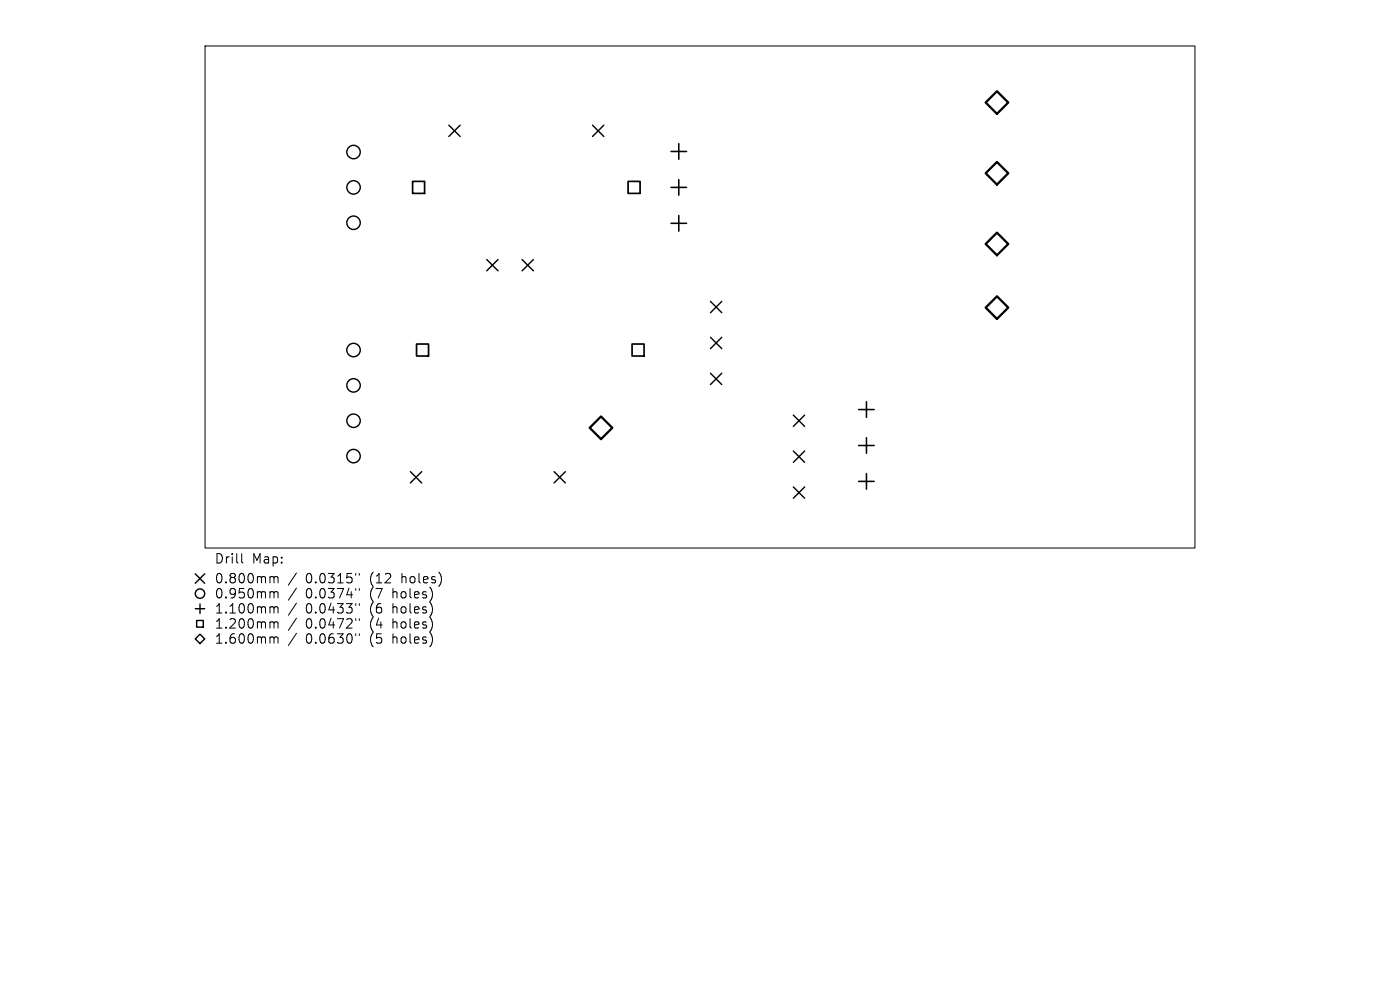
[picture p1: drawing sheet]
<svg xmlns="http://www.w3.org/2000/svg" width="297mm" height="210mm" viewBox="0 0 297 210" stroke-linecap="round" stroke-linejoin="round" font-family="sans-serif">
<defs><g id="words">
<g font-size="2.8">
<text x="45.4" y="119.8">Drill</text>
<text x="53.4" y="119.8">Map:</text>
<text x="45.4" y="124">0.800mm</text>
<text x="64.9" y="124">0.0315&quot;</text>
<text x="78.6" y="124">(12</text>
<text x="85.5" y="124">holes)</text>
<text x="45.4" y="127.2">0.950mm</text>
<text x="45.4" y="130.4">1.100mm</text>
<text x="64.9" y="127.2">0.0374&quot;</text>
<text x="64.9" y="130.4">0.0433&quot;</text>
<text x="78.6" y="127.2">(7</text>
<text x="78.6" y="130.4">(6</text>
<text x="83.6" y="127.2">holes)</text>
<text x="83.6" y="130.4">holes)</text>
<text x="45.4" y="133.6">1.200mm</text>
<text x="45.4" y="136.8">1.600mm</text>
<text x="64.9" y="133.6">0.0472&quot;</text>
<text x="64.9" y="136.8">0.0630&quot;</text>
<text x="78.6" y="133.6">(4</text>
<text x="78.6" y="136.8">(5</text>
<text x="83.6" y="133.6">holes)</text>
<text x="83.6" y="136.8">holes)</text>
</g>
</g></defs>
<g fill="none" stroke="#000" stroke-width=".21">
<path d="M43.5 9.8h210v106.5h-210zM51.3 117.4v1.8l.3 .2M57.6 122.3h.2l.3 .3M57.6 125.5l.4 .1 .1 .2M57.6 128.7l.4 .1 .1 .2M57.6 131.9h.2l.3 .3M57.6 135.1h.2l.3 .3M58.1 122.6l.3-.3 .5 .1 .1 1.2M58.1 122.6v1M58.1 125.8v1M58.1 129v1M58.1 132.2v1"/>
<path d="M58.1 135.4v1M58.1 125.8l.3-.3 .5 .1 .1 1.2M58.1 129l.3-.3 .5 .1 .1 1.2M58.1 132.2l.3-.3 .5 .1 .1 1.2M58.1 135.4l.3-.3 .5 .1 .1 1.2M62.9 121.5l-1.7 2.6M62.9 124.7l-1.7 2.6M62.9 127.9l-1.7 2.6M62.9 131.1l-1.7 2.6M62.9 134.3l-1.7 2.6M75.5 121.6v.4M75.5 124.8v.4"/>
<path d="M75.5 128v.4M75.5 131.2v.4M75.5 134.4v.4M76.2 121.6v.4M76.2 124.8v.4M76.2 128v.4M76.2 131.2v.4M76.2 134.4v.4"/>
</g>
<g fill="none" stroke="#000" stroke-width=".3">
<path d="M95.2 26.6l2.4 2.4M97.6 26.6l-2.4 2.4M125.7 26.6l2.4 2.4M128.1 26.6l-2.4 2.4M103.3 55.1l2.4 2.4M105.7 55.1l-2.4 2.4M110.8 55.1l2.4 2.4M113.2 55.1l-2.4 2.4M150.7 63.9l2.4 2.4M150.7 71.6l2.4 2.4M150.7 79.2l2.4 2.4M153.1 63.9l-2.4 2.4"/>
<path d="M153.1 71.6l-2.4 2.4M153.1 79.2l-2.4 2.4M168.3 88.1l2.4 2.4M168.3 95.7l2.4 2.4M170.7 88.1l-2.4 2.4M170.7 95.7l-2.4 2.4M87.1 100.1l2.4 2.4M89.5 100.1l-2.4 2.4M117.5 100.1l2.4 2.4M119.9 100.1l-2.4 2.4M168.3 103.3l2.4 2.4M170.7 103.3l-2.4 2.4"/>
<path d="M41.4 135.5l1-1 1 1-1 1zM41.4 121.7l2 2M41.4 129.1h2M41.7 131.6h1.4v1.4h-1.4zM42.4 128.1v2M43.4 121.7l-2 2"/>
<circle cx="75" cy="32.3" r="1.42"/>
<circle cx="75" cy="39.8" r="1.42"/>
<circle cx="75" cy="47.3" r="1.42"/>
<circle cx="75" cy="74.3" r="1.42"/>
<circle cx="75" cy="96.8" r="1.42"/>
<circle cx="75" cy="81.8" r="1.42"/>
<circle cx="75" cy="89.3" r="1.42"/>
<circle cx="42.4" cy="125.9" r="1"/>
</g>
<path d="M142.4 32.1h3.3M142.4 39.8h3.3M144 30.5v3.3M144 38.1v3.3M142.4 47.4h3.3M144 45.7v3.3M182.2 86.9h3.3M182.2 94.5h3.3M183.8 85.2v3.3M183.8 92.9v3.3M182.2 102.1h3.3M183.8 100.5v3.3" fill="none" stroke="#000" stroke-width=".33"/>
<path d="M87.5 38.5h2.6v2.5h-2.6zM133.2 38.5h2.6v2.5h-2.6zM88.4 73h2.5v2.5h-2.5zM134.1 73h2.5v2.5h-2.5z" fill="none" stroke="#000" stroke-width=".36"/>
<path d="M211.5 19.4l2.4 2.4-2.4 2.4-2.4-2.4zM209.1 36.8l2.4-2.4 2.4 2.4-2.4 2.4zM211.5 49.4l2.4 2.4-2.4 2.4-2.4-2.4zM209.1 65.3l2.4-2.4 2.4 2.4-2.4 2.4zM125.1 90.8l2.4-2.4 2.4 2.4-2.4 2.4z" fill="none" stroke="#000" stroke-width=".48"/>
<use href="#words"/>
</svg>
